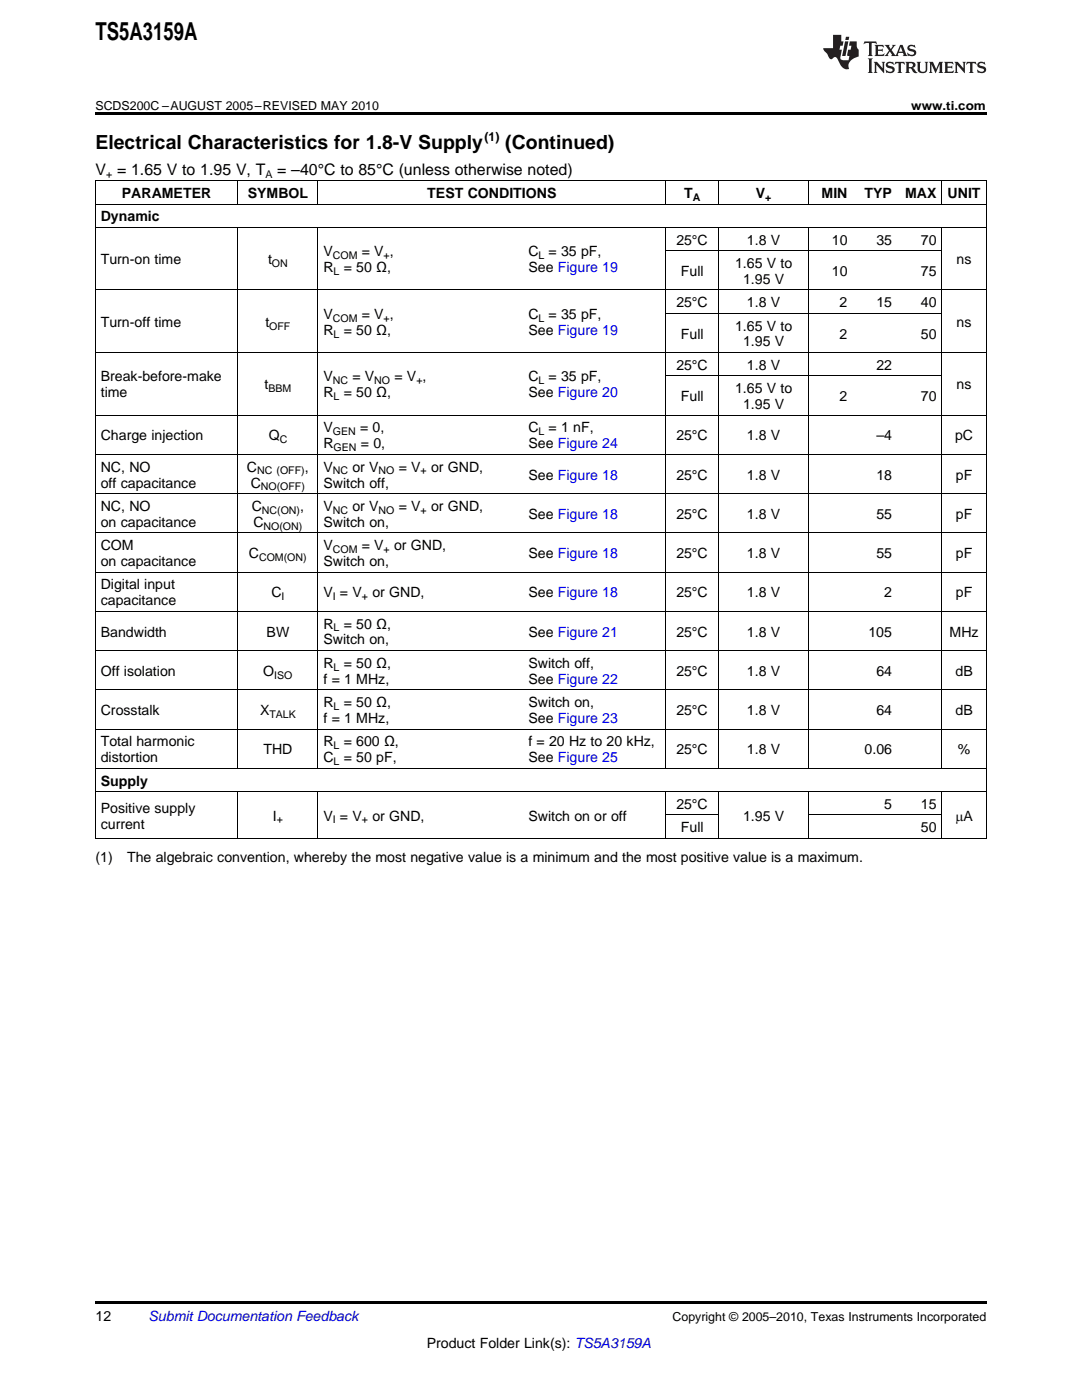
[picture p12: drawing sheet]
<svg xmlns="http://www.w3.org/2000/svg" width="216mm" height="279mm" viewBox="0 0 216 279" stroke-linecap="round" stroke-linejoin="round" font-family="sans-serif">
<defs><g id="words">
<text font-size="4.9" x="19" y="7.9">TS5A3159A</text>
<g font-size="3.9">
<text x="19" y="29.7">Electrical Characteristics for 1.8-V Supply</text>
<text x="100.8" y="29.7">(Continued)</text>
</g>
<g font-size="3.2">
<text x="19" y="34.9">V = 1.65 V to 1.95 V, T</text>
<text x="55.3" y="34.9">= –40°C to 85°C (unless otherwise noted)</text>
</g>
<g font-size="2.8">
<text x="24.3" y="39.5">PARAMETER</text>
<text x="49.4" y="39.5">SYMBOL</text>
<text x="85.3" y="39.5">TEST CONDITIONS</text>
<text x="136.5" y="39.5">T</text>
<text x="150.8" y="39.5">V</text>
<text x="163.9" y="39.5">MIN</text>
<text x="172.5" y="39.5">TYP</text>
<text x="180.6" y="39.5">MAX</text>
<text x="189.1" y="39.5">UNIT</text>
<text x="20.1" y="44.2">Dynamic</text>
<text x="20.1" y="52.7">Turn-on time</text>
<text x="53.5" y="52.7">t</text>
<text x="64.6" y="51.2">V</text>
<text x="72.2" y="51.2">= V ,</text>
<text x="105.4" y="51.2">C</text>
<text x="109.5" y="51.2">= 35 pF,</text>
<text x="135" y="48.8">25°C</text>
<text x="146.7" y="53.5">1.65 V to</text>
<text x="149" y="48.8">1.8 V</text>
<text x="166" y="48.8">10</text>
<text x="174.9" y="48.8">35</text>
<text x="183.8" y="48.8">70</text>
<text x="190.9" y="52.7">ns</text>
<text x="64.6" y="54.3">R</text>
<text x="68.6" y="54.3">= 50 Ω,</text>
<text x="105.4" y="54.3">See Figure 19</text>
<text x="135.9" y="55.1">Full</text>
<text x="148.3" y="56.7">1.95 V</text>
<text x="166" y="55.1">10</text>
<text x="183.8" y="55.1">75</text>
<text x="20.1" y="65.2">Turn-off time</text>
<text x="53" y="65.2">t</text>
<text x="64.6" y="63.6">V</text>
<text x="72.2" y="63.6">= V ,</text>
<text x="105.4" y="63.6">C</text>
<text x="109.5" y="63.6">= 35 pF,</text>
<text x="135" y="61.3">25°C</text>
<text x="146.7" y="66">1.65 V to</text>
<text x="149" y="61.3">1.8 V</text>
<text x="167.5" y="61.3">2</text>
<text x="174.9" y="61.3">15</text>
<text x="183.8" y="61.3">40</text>
<text x="190.9" y="65.2">ns</text>
<text x="64.6" y="66.8">R</text>
<text x="68.6" y="66.8">= 50 Ω,</text>
<text x="105.4" y="66.8">See Figure 19</text>
<text x="135.9" y="67.6">Full</text>
<text x="148.3" y="69.1">1.95 V</text>
<text x="167.5" y="67.6">2</text>
<text x="183.8" y="67.6">50</text>
<text x="20.1" y="76.1">Break-before-make</text>
<text x="52.8" y="77.7">t</text>
<text x="64.6" y="76.1">V</text>
<text x="70.3" y="76.1">= V</text>
<text x="78.7" y="76.1">= V ,</text>
<text x="105.4" y="76.1">C</text>
<text x="109.5" y="76.1">= 35 pF,</text>
<text x="135" y="73.8">25°C</text>
<text x="149" y="73.8">1.8 V</text>
<text x="174.9" y="73.8">22</text>
<text x="190.9" y="77.7">ns</text>
<text x="20.1" y="79.3">time</text>
<text x="64.6" y="79.3">R</text>
<text x="68.6" y="79.3">= 50 Ω,</text>
<text x="105.4" y="79.3">See Figure 20</text>
<text x="135.9" y="80">Full</text>
<text x="146.7" y="78.5">1.65 V to</text>
<text x="148.3" y="81.6">1.95 V</text>
<text x="167.5" y="80">2</text>
<text x="183.8" y="80">70</text>
<text x="20.1" y="87.9">Charge injection</text>
<text x="53.6" y="87.9">Q</text>
<text x="64.6" y="86.3">V</text>
<text x="64.6" y="89.5">R</text>
<text x="71.9" y="86.3">= 0,</text>
<text x="72" y="89.5">= 0,</text>
<text x="105.4" y="86.3">C</text>
<text x="105.4" y="89.5">See Figure 24</text>
<text x="109.5" y="86.3">= 1 nF,</text>
<text x="135" y="87.9">25°C</text>
<text x="149" y="87.9">1.8 V</text>
<text x="174.9" y="87.9">–4</text>
<text x="190.6" y="87.9">pC</text>
<text x="20.1" y="94.1">NC, NO</text>
<text x="49.3" y="94.1">C</text>
<text x="60.8" y="94.1">,</text>
<text x="64.6" y="94.1">V</text>
<text x="70.3" y="94.1">or V</text>
<text x="79.6" y="94.1">= V</text>
<text x="86" y="94.1">or GND,</text>
<text x="105.4" y="95.7">See Figure 18</text>
<text x="135" y="95.7">25°C</text>
<text x="149" y="95.7">1.8 V</text>
<text x="174.9" y="95.7">18</text>
<text x="190.7" y="95.7">pF</text>
<text x="20.1" y="97.3">off capacitance</text>
<text x="20.1" y="102">NC, NO</text>
<text x="50" y="97.3">C</text>
<text x="50.2" y="102">C</text>
<text x="59.9" y="102">,</text>
<text x="64.6" y="97.3">Switch off,</text>
<text x="64.6" y="102">V</text>
<text x="70.3" y="102">or V</text>
<text x="79.6" y="102">= V</text>
<text x="86" y="102">or GND,</text>
<text x="20.1" y="105.1">on capacitance</text>
<text x="50.6" y="105.1">C</text>
<text x="64.6" y="105.1">Switch on,</text>
<text x="105.4" y="103.5">See Figure 18</text>
<text x="135" y="103.5">25°C</text>
<text x="149" y="103.5">1.8 V</text>
<text x="174.9" y="103.5">55</text>
<text x="190.7" y="103.5">pF</text>
<text x="20.1" y="109.8">COM</text>
<text x="20.1" y="113">on capacitance</text>
<text x="49.7" y="111.4">C</text>
<text x="64.6" y="109.8">V</text>
<text x="64.6" y="113">Switch on,</text>
<text x="72.2" y="109.8">= V</text>
<text x="78.6" y="109.8">or GND,</text>
<text x="105.4" y="111.4">See Figure 18</text>
<text x="135" y="111.4">25°C</text>
<text x="149" y="111.4">1.8 V</text>
<text x="174.9" y="111.4">55</text>
<text x="190.7" y="111.4">pF</text>
<text x="20.1" y="117.6">Digital input</text>
<text x="54.2" y="119.2">C</text>
<text x="64.6" y="119.2">V = V</text>
<text x="74.3" y="119.2">or GND,</text>
<text x="105.4" y="119.2">See Figure 18</text>
<text x="135" y="119.2">25°C</text>
<text x="149" y="119.2">1.8 V</text>
<text x="176.4" y="119.2">2</text>
<text x="190.7" y="119.2">pF</text>
<text x="20.1" y="120.8">capacitance</text>
<text x="64.6" y="125.4">R</text>
<text x="68.6" y="125.4">= 50 Ω,</text>
<text x="20.1" y="127">Bandwidth</text>
<text x="53.2" y="127">BW</text>
<text x="64.6" y="128.6">Switch on,</text>
<text x="105.4" y="127">See Figure 21</text>
<text x="135" y="127">25°C</text>
<text x="149" y="127">1.8 V</text>
<text x="173.3" y="127">105</text>
<text x="189.5" y="127">MHz</text>
<text x="20.1" y="134.9">Off isolation</text>
<text x="52.5" y="134.9">O</text>
<text x="64.6" y="133.3">R</text>
<text x="64.6" y="136.5">f = 1 MHz,</text>
<text x="68.6" y="133.3">= 50 Ω,</text>
<text x="105.4" y="133.3">Switch off,</text>
<text x="105.4" y="136.5">See Figure 22</text>
<text x="135" y="134.9">25°C</text>
<text x="149" y="134.9">1.8 V</text>
<text x="174.9" y="134.9">64</text>
<text x="190.7" y="134.9">dB</text>
<text x="20.1" y="142.7">Crosstalk</text>
<text x="51.9" y="142.7">X</text>
<text x="64.6" y="141.1">R</text>
<text x="68.6" y="141.1">= 50 Ω,</text>
<text x="105.4" y="141.1">Switch on,</text>
<text x="135" y="142.7">25°C</text>
<text x="149" y="142.7">1.8 V</text>
<text x="174.9" y="142.7">64</text>
<text x="190.7" y="142.7">dB</text>
<text x="20.1" y="148.9">Total harmonic</text>
<text x="64.6" y="144.3">f = 1 MHz,</text>
<text x="64.6" y="148.9">R</text>
<text x="68.6" y="148.9">= 600 Ω,</text>
<text x="105.4" y="144.3">See Figure 23</text>
<text x="105.4" y="148.9">f = 20 Hz to 20 kHz,</text>
<text x="20.1" y="152.1">distortion</text>
<text x="52.6" y="150.5">THD</text>
<text x="64.6" y="152.1">C</text>
<text x="68.6" y="152.1">= 50 pF,</text>
<text x="105.4" y="152.1">See Figure 25</text>
<text x="135" y="150.5">25°C</text>
<text x="149" y="150.5">1.8 V</text>
<text x="172.5" y="150.5">0.06</text>
<text x="191.1" y="150.5">%</text>
<text x="20.1" y="156.8">Supply</text>
<text x="135" y="161.4">25°C</text>
<text x="176.4" y="161.4">5</text>
<text x="183.8" y="161.4">15</text>
<text x="20.1" y="162.2">Positive supply</text>
<text x="20.1" y="165.3">current</text>
<text x="54.5" y="163.8">I</text>
<text x="64.6" y="163.8">V = V</text>
<text x="74.3" y="163.8">or GND,</text>
<text x="105.4" y="163.8">Switch on or off</text>
<text x="135.9" y="166.1">Full</text>
<text x="148.3" y="163.8">1.95 V</text>
<text x="183.8" y="166.1">50</text>
<text x="190.6" y="163.8">mA</text>
<text x="19" y="171.9">(1)</text>
<text x="25.4" y="171.9">The algebraic convention, whereby the most negative value is a minimum and the most positive value is a maximum.</text>
<text x="19" y="263.6">12</text>
<text x="85.2" y="269">Product Folder Link(s): TS5A3159A</text>
</g>
<text font-size="2.8" fill="#0000c8" x="29.6" y="263.6">Submit Documentation Feedback</text>
<g font-size="2.5">
<text x="19" y="21.9">SCDS200C –AUGUST 2005–REVISED MAY 2010</text>
<text x="181.8" y="21.9">www.ti.com</text>
<text x="96.7" y="28.2">(1)</text>
<text x="134.2" y="263.6">Copyright © 2005–2010, Texas Instruments Incorporated</text>
</g>
<g font-size="2.1">
<text x="21.2" y="35.5">+</text>
<text x="53" y="35.5">A</text>
<text x="138.2" y="40.1">A</text>
<text x="152.7" y="40.1">+</text>
<text x="54.3" y="53.3">ON</text>
<text x="66.4" y="51.7">COM</text>
<text x="76.6" y="51.7">+</text>
<text x="107.5" y="51.7">L</text>
<text x="66.6" y="54.9">L</text>
<text x="53.7" y="65.8">OFF</text>
<text x="66.4" y="64.2">COM</text>
<text x="76.6" y="64.2">+</text>
<text x="107.5" y="64.2">L</text>
<text x="66.6" y="67.4">L</text>
<text x="66.4" y="76.7">NC</text>
<text x="74.7" y="76.7">NO</text>
<text x="83.1" y="76.7">+</text>
<text x="107.5" y="76.7">L</text>
<text x="53.6" y="78.3">BBM</text>
<text x="66.6" y="79.9">L</text>
<text x="55.8" y="88.4">C</text>
<text x="66.4" y="86.9">GEN</text>
<text x="107.5" y="86.9">L</text>
<text x="51.3" y="94.7">NC (OFF)</text>
<text x="66.4" y="94.7">NC</text>
<text x="66.6" y="90">GEN</text>
<text x="75.5" y="94.7">NO</text>
<text x="83.9" y="94.7">+</text>
<text x="52" y="97.9">NO(OFF)</text>
<text x="52.2" y="102.5">NC(ON)</text>
<text x="52.6" y="105.7">NO(ON)</text>
<text x="66.4" y="102.5">NC</text>
<text x="75.5" y="102.5">NO</text>
<text x="83.9" y="102.5">+</text>
<text x="51.7" y="111.9">COM(ON)</text>
<text x="66.4" y="110.3">COM</text>
<text x="76.6" y="110.3">+</text>
<text x="56.2" y="119.8">I</text>
<text x="66.4" y="119.8">I</text>
<text x="72.2" y="119.8">+</text>
<text x="66.6" y="126">L</text>
<text x="54.7" y="135.4">ISO</text>
<text x="66.6" y="133.8">L</text>
<text x="53.8" y="143.3">TALK</text>
<text x="66.6" y="141.7">L</text>
<text x="66.6" y="149.5">L</text>
<text x="66.6" y="152.7">L</text>
<text x="55.2" y="164.3">+</text>
<text x="66.4" y="164.3">I</text>
<text x="72.2" y="164.3">+</text>
</g>
</g></defs>
<g fill="#231f20">
<path d="M172.5 8.3l-.1 .5 .4-.2h.6v.1v2.1l-.2 .4h.9l-.2-.4v-2.1l.1-.1h.5l.5 .2-.2-.5zM174.5 9l.2 .3v1.5l-.2 .4h1.8l.2-.6a1.04 1.04 0 0 1-1.3 .2v-.7h.6l.3 .2v-.6l-.3 .2h-.6v-.6l.8-.1 .4 .3-.2-.5zM176.5 9l.9 1.1-.9 1.1h.8l-.2-.2 .4-.7 .5 .7-.2 .2h1.5l-.2-.2 .2-.4h.9l.1 .4-.2 .2h1l-.3-.3-.7-1.9h-.5l-.9 2-.8-1 .9-1h-.8l.1 .3-.4 .5-.3-.6 .1-.2zM179.7 9.3l.4 1h-.7zM181.3 9.1a.63 .63 0 0 0-.2 .7 .63 .63 0 0 0 .6 .4l.6 .2 .1 .2a.75 .75 0 0 1-.7 .4 .75 .75 0 0 1-.6-.5l.1 .7 .1-.1a1.11 1.11 0 0 0 1.5-.6 1.13 1.13 0 0 0-1.2-.8l-.1-.4a1.04 1.04 0 0 1 1.2 .2l-.2-.5-.2 .1-.4-.2zM173.2 11.7l.2 .3v2.2l-.2 .4h1l-.3-.4v-2.2l.3-.3zM174.3 12.3l.3 .4v1.5l-.3 .4h.8l-.2-.4v-1.3l1.5 1.7v-1.9l.2-.4h-.7l.2 .4v.9l-1.1-1.3zM177 12.5a.62 .62 0 0 0-.2 .7 .62 .62 0 0 0 .6 .4l.6 .1 .1 .3a.76 .76 0 0 1-.7 .3 .76 .76 0 0 1-.7-.4l.2 .7 .1-.1a1.11 1.11 0 0 0 1.5-.6 1.13 1.13 0 0 0-1.2-.8l-.1-.4a1.04 1.04 0 0 1 1.2 .2l-.2-.6-.2 .1-.5-.1zM178.7 12.3l-.2 .7a.61 .61 0 0 1 .8-.4v1.6l-.2 .4h.9l-.2-.4v-1.6a.63 .63 0 0 1 .7 .4l-.1-.7zM180.6 12.3l.3 .4v1.5l-.3 .4h1l-.2-.2-.1-.8 .6 .2a.76 .76 0 0 0 1.2 .7l-1-1a.58 .58 0 0 0 .6-.5 .58 .58 0 0 0-.5-.6zM181.4 12.7l.1-.1a.45 .45 0 0 1 .5 .1 .45 .45 0 0 1 .1 .5l-.8 .2zM182.9 12.3l.2 .2a2.17 2.17 0 0 0 .3 1.9 .99 .99 0 0 0 1.6-.6v-1.1l.2-.4h-.7l.2 .2a1.92 1.92 0 0 1-.2 1.8 .6 .6 0 0 1-.9-.5v-1.1l.2-.4zM185.4 12.3l.2 .4v1.5l-.2 .4h.7l-.2-.4v-1.4l.8 1.8 .8-1.8v1.4l-.2 .4h.9l-.2-.4v-1.5l.2-.4h-.8l-.6 1.5-.6-1.5zM188.4 12.3l.2 .4v1.5l-.2 .4h1.8l.1-.6a1.04 1.04 0 0 1-1.2 .2v-.7h.5l.4 .2v-.6l-.4 .2h-.5v-.7h.8l.3 .3-.1-.6zM190.5 12.3l.2 .4v1.5l-.2 .4h.7l-.2-.4v-1.3l1.5 1.7v-1.9l.2-.4h-.7l.2 .4v.9l-1.1-1.3zM192.9 12.3l-.1 .7a.61 .61 0 0 1 .7-.4l.1 1.6-.3 .4h1l-.3-.4 .1-1.6a.63 .63 0 0 1 .7 .4l-.1-.7zM195.2 12.5a.62 .62 0 0 0-.2 .7 .62 .62 0 0 0 .6 .4l.6 .1 .1 .3a.76 .76 0 0 1-.7 .3 .76 .76 0 0 1-.6-.4l.1 .7 .1-.1a1.11 1.11 0 0 0 1.6-.6 1.13 1.13 0 0 0-1.3-.8l-.1-.4a1.04 1.04 0 0 1 1.2 .2l-.1-.6-.2 .1-.5-.1z"/>
<path d="M166.2 7v2.6h-1.9v.4l.8 .9a.91 .91 0 0 0 1 .9 .56 .56 0 0 1 .5-.4 .56 .56 0 0 1 .5 .3l.4 .8a1.53 1.53 0 0 0 1.9 1.2 1.54 1.54 0 0 1 1-2.1l.9-.3v-1.4a1.52 1.52 0 0 1-.4-1.6h-1.3l-.2 .8h.5l-.2 .8h-.5l-.1 1v.2l.4 .1-.2 .8a1.93 1.93 0 0 1-1.6-.2l.3-1.9h-.5l.2-.8h.4l.2-.8h-.4v-1.3zM168.6 8.3l-.6 2.9h.7l.6-2.9zM168.8 7.3l-.1 .7h.6l.2-.7z"/>
</g>
<path d="M19 22.5h177.8v.5h-177.8zM19 259.7h177.8v.5h-177.8z" fill="#000"/>
<g fill="none" stroke="#000" stroke-width=".2">
<path d="M19 36.1h177.8M19.1 36.1v131.3M47.4 36.1v4.7M63.4 36.1v4.7M132.8 36.1v4.7M143.5 36.1v4.7M161.2 36.1v4.7M187.9 36.1v4.7M196.8 36.1v131.3M19 57.9h177.8M19 45.4h177.8M19 40.7h177.8"/>
<path d="M47.4 45.4v108M63.4 45.4v108M132.8 45.4v108M132.8 50h55.2M143.5 45.4v108M161.2 45.4v108M187.9 45.4v108M19 70.4h177.8M132.8 75h55.2M132.8 62.5h55.2M19 98.5h177.8M19 90.7h177.8"/>
<path d="M19 82.8h177.8M19 114.2h177.8M19 106.3h177.8M19 137.7h177.8M19 129.8h177.8M19 122h177.8M19 158h177.8M19 153.3h177.8M19 145.5h177.8M47.4 158v9.4M63.4 158v9.4M132.8 158v9.4"/>
<path d="M143.5 158v9.4M161.2 158v9.4M187.9 158v9.4M19 167.3h177.8M132.8 162.6h10.7M161.3 162.6h26.7"/>
</g>
<use href="#words"/>
</svg>
